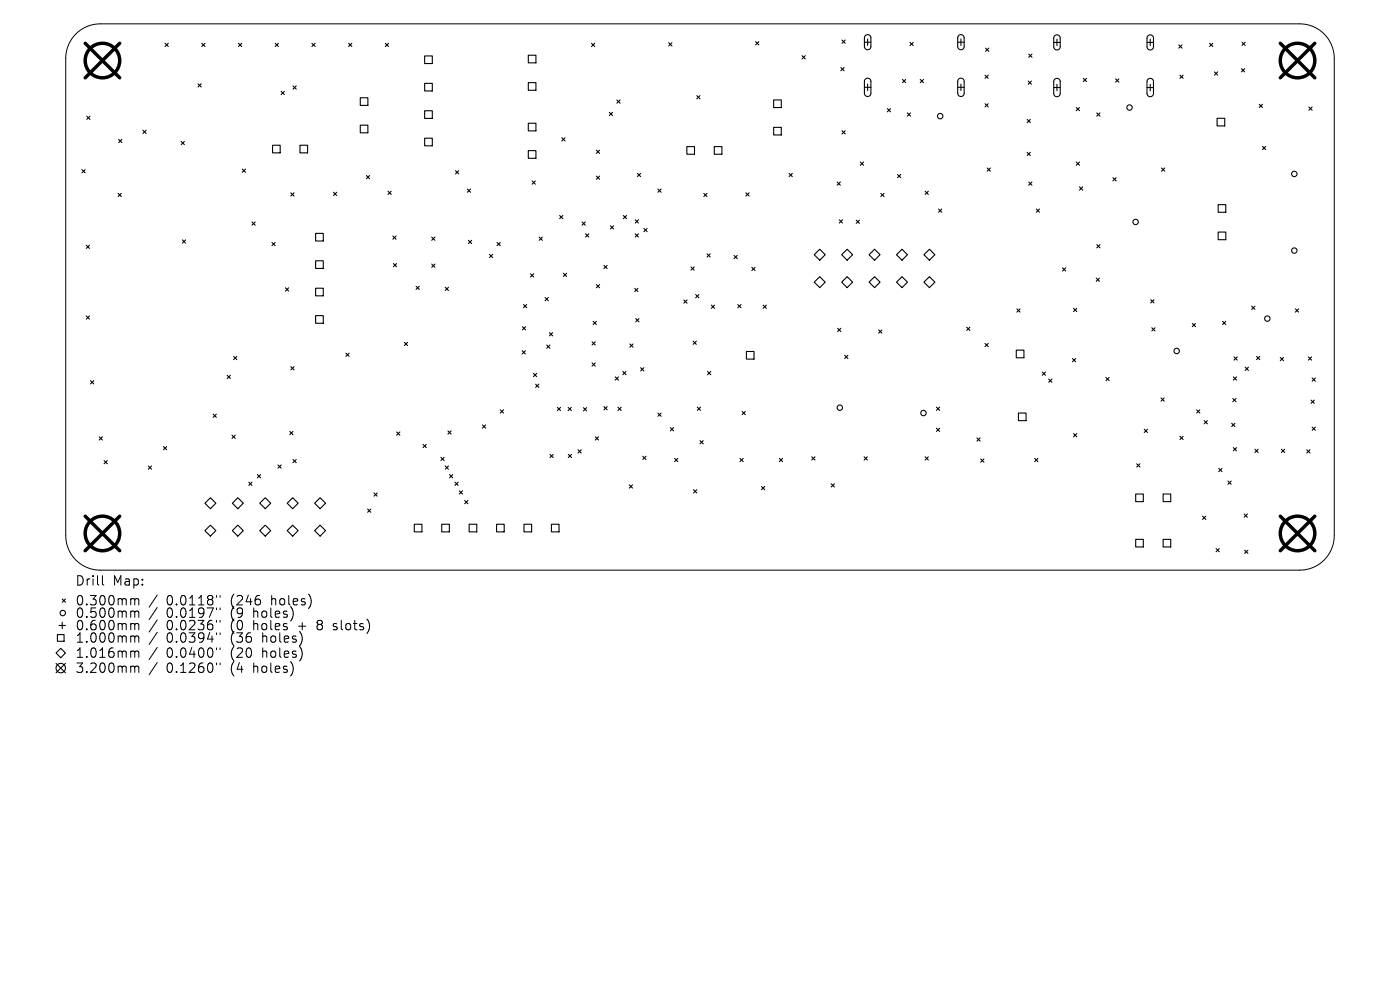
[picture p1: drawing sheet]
<svg xmlns="http://www.w3.org/2000/svg" width="297mm" height="210mm" viewBox="0 0 297 210" stroke-linecap="round" stroke-linejoin="round" font-family="sans-serif">
<defs><g id="words">
<g font-size="2.8">
<text x="15.9" y="124.5">Drill</text>
<text x="23.9" y="124.5">Map:</text>
<text x="15.9" y="128.7">0.300mm</text>
<text x="15.9" y="131.3">0.500mm</text>
<text x="35.3" y="128.7">0.0118&quot;</text>
<text x="35.3" y="131.3">0.0197&quot;</text>
<text x="49.1" y="128.7">(246</text>
<text x="49.1" y="131.3">(9</text>
<text x="54" y="131.3">holes)</text>
<text x="57.8" y="128.7">holes)</text>
<text x="15.9" y="134">0.600mm</text>
<text x="15.9" y="136.6">1.000mm</text>
<text x="35.3" y="134">0.0236&quot;</text>
<text x="35.3" y="136.6">0.0394&quot;</text>
<text x="49.1" y="134">(0</text>
<text x="49.1" y="136.6">(36</text>
<text x="54" y="134">holes</text>
<text x="55.9" y="136.6">holes)</text>
<text x="63.7" y="134">+</text>
<text x="67.9" y="134">8</text>
<text x="71.6" y="134">slots)</text>
<text x="15.9" y="139.8">1.016mm</text>
<text x="15.9" y="143">3.200mm</text>
<text x="35.3" y="139.8">0.0400&quot;</text>
<text x="35.3" y="143">0.1260&quot;</text>
<text x="49.1" y="139.8">(20</text>
<text x="49.1" y="143">(4</text>
<text x="54" y="143">holes)</text>
<text x="55.9" y="139.8">holes)</text>
</g>
</g></defs>
<g fill="none" stroke="#000" stroke-width=".21">
<path d="M16.1 7.2a7.3 7.3 0 0 1 5.2-2.1h254.4a7.3 7.3 0 0 1 7.4 7.3v101.2a7.3 7.3 0 0 1-7.4 7.3h-254.4a7.3 7.3 0 0 1-7.4-7.3v-101.2a7.3 7.3 0 0 1 2.2-5.2zM21.7 122.1v1.7l.3 .3M28 127l.5 .1 .1 .2M28 129.6h.3l.3 .3M28 132.3h.3l.3 .3M28 134.9l.5 .1 .1 .2M28 138.1l.5 .1 .1 .2M28.6 127.3l.3-.3 .5 .1v1.2M28.6 127.3v1M28.6 129.9v1.1M28.6 132.6v1M28.6 135.2v1"/>
<path d="M28.6 138.4v1M28.6 129.9l.3-.3 .5 .1v1.3M28.6 132.6l.3-.3 .5 .1v1.2M28.6 135.2l.3-.3 .5 .1v1.2M28.6 138.4l.3-.3 .5 .1v1.2M33.4 126.2l-1.8 2.6M33.4 128.9l-1.8 2.5M33.4 131.5l-1.8 2.6M33.4 134.1l-1.8 2.6M33.4 137.3l-1.8 2.6M45.9 126.3v.4M45.9 129v.3"/>
<path d="M45.9 131.6v.4M45.9 134.2v.4M45.9 137.4v.4M46.7 126.3v.4M46.7 129v.3M46.7 131.6v.4M46.7 134.2v.4M46.7 137.4v.4M70.7 133.5l.2 .1M70.8 132.4v.4M28 141.3h.3l.3 .3M28.6 141.6v1"/>
<path d="M28.6 141.6l.3-.3 .5 .1v1.2M33.4 140.5l-1.8 2.6M45.9 140.6v.4M46.7 140.6v.4"/>
</g>
<g fill="none" stroke="#000" stroke-width=".23">
<path d="M35 9.2l.7 .7M35.7 9.2l-.7 .7M42 17.8l.7 .7M42.7 17.8l-.7 .7M42.8 9.2l.7 .7M43.5 9.2l-.7 .7M50.6 9.2l.7 .7M51.3 9.2l-.7 .7M58.4 9.2l.7 .7M59.1 9.2l-.7 .7M59.6 19.4l.7 .7M60.3 19.4l-.7 .7"/>
<path d="M62.2 18.2l.6 .7M62.8 18.2l-.6 .7M66.2 9.2l.7 .7M66.9 9.2l-.7 .7M74 9.2l.6 .7M74.6 9.2l-.6 .7M81.7 9.2l.7 .7M82.4 9.2l-.7 .7M90.1 11.9h1.6v1.6h-1.6zM90.1 17.7h1.6v1.6h-1.6zM112.1 11.7h1.6v1.6h-1.6zM112.1 17.5h1.6v1.7h-1.6z"/>
<path d="M125.5 9.2l.7 .7M126.2 9.2l-.7 .7M141.9 9.1l.6 .7M142.5 9.1l-.6 .7M160.3 8.8l.7 .7M161 8.8l-.7 .7M170.1 11.8l.7 .7M170.8 11.8l-.7 .7M178.4 14.3l.7 .7M178.6 8.5l.7 .7M179.1 14.3l-.7 .7M179.3 8.5l-.7 .7"/>
<path d="M183.4 9h1.4M183.4 18.5h1.4M183.6 7.5a.69 .69 0 0 1 .7-.1 .69 .69 0 0 1 .5 .6v1.9a.69 .69 0 0 1-.7 .7 .69 .69 0 0 1-.7-.7v-1.9zM183.6 16.8a.69 .69 0 0 1 .7-.2 .69 .69 0 0 1 .5 .7v2.5a.69 .69 0 0 1-.7 .7 .69 .69 0 0 1-.7-.7v-2.6zM184.1 8.3v1.3M184.1 17.8v1.4M191.4 16.9l.7 .6M192.1 16.9l-.7 .6M193 9l.7 .7M193.7 9l-.7 .7M195.2 16.9l.7 .6M195.9 16.9l-.7 .6"/>
<path d="M203.2 9h1.3M203.2 18.5h1.3M203.4 7.5a.69 .69 0 0 1 .7-.1 .69 .69 0 0 1 .4 .6v1.9a.69 .69 0 0 1-.6 .7 .69 .69 0 0 1-.7-.7v-1.9zM203.4 16.8a.69 .69 0 0 1 .7-.2 .69 .69 0 0 1 .4 .7v2.5a.69 .69 0 0 1-.6 .7 .69 .69 0 0 1-.7-.7v-2.6zM203.9 8.3v1.3M203.9 17.8v1.4M209 15.9l.7 .7M209.1 10.2l.7 .7M209.7 15.9l-.7 .7M209.8 10.2l-.7 .7M218.1 17.2l.7 .7M218.2 11.5l.7 .7"/>
<path d="M218.8 17.2l-.7 .7M218.9 11.5l-.7 .7M223.5 9h1.4M223.5 18.6h1.4M223.7 7.6a.69 .69 0 0 1 .8-.2 .69 .69 0 0 1 .4 .7v1.8a.69 .69 0 0 1-.7 .7 .69 .69 0 0 1-.7-.7v-1.9zM223.7 16.8a.69 .69 0 0 1 .8-.1 .69 .69 0 0 1 .4 .6v2.5a.69 .69 0 0 1-.7 .7 .69 .69 0 0 1-.7-.7v-2.5zM224.2 8.3v1.4M224.2 17.9v1.4M229.8 16.6l.7 .7M230.5 16.6l-.7 .7M236.7 16.7l.7 .7M237.4 16.7l-.7 .7"/>
<path d="M243.3 9h1.4M243.3 18.6h1.4M243.5 7.6a.69 .69 0 0 1 .8-.2 .69 .69 0 0 1 .4 .7v1.8a.69 .69 0 0 1-.7 .7 .69 .69 0 0 1-.7-.7v-1.9zM243.5 16.8a.69 .69 0 0 1 .8-.1 .69 .69 0 0 1 .4 .6v2.5a.69 .69 0 0 1-.7 .7 .69 .69 0 0 1-.7-.7v-2.5zM244 8.3v1.4M244 17.9v1.4M250.1 9.5l.7 .7M250.3 15.9l.7 .7M250.8 9.5l-.7 .7M251 15.9l-.7 .7M256.6 9.2l.7 .7M257.3 9.2l-.7 .7"/>
<path d="M257.6 15.2l.7 .7M258.3 15.2l-.7 .7M263.4 14.6l.6 .6M263.5 9l.7 .6M264 14.6l-.6 .6M264.2 9l-.7 .6M17.4 36l.7 .7M18.1 36l-.7 .7M18.4 24.6l.7 .7M19.1 24.6l-.7 .7M25.2 29.6l.7 .7M25.9 29.6l-.7 .7"/>
<path d="M30.3 27.6l.7 .7M31 27.6l-.7 .7M38.4 30l.7 .7M39.1 30l-.7 .7M51.4 35.9l.7 .6M52.1 35.9l-.7 .6M57.8 30.8h1.6v1.6h-1.6zM63.6 30.8h1.7v1.6h-1.7zM76.4 20.7h1.6v1.7h-1.6zM76.4 26.6h1.6v1.6h-1.6zM77.7 37.2l.7 .7M78.4 37.2l-.7 .7"/>
<path d="M90.1 23.5h1.6v1.6h-1.6zM90.1 29.3h1.6v1.6h-1.6zM96.6 36.2l.7 .7M97.3 36.2l-.7 .7M112.1 26.1h1.6v1.7h-1.6zM112.1 32h1.6v1.6h-1.6zM112.9 38.4l.7 .7M113.6 38.4l-.7 .7M119.2 29.2l.7 .7M119.9 29.2l-.7 .7M126.5 31.9l.7 .6M126.5 37.4l.7 .6"/>
<path d="M127.2 31.9l-.7 .6M127.2 37.4l-.7 .6M129.3 23.8l.6 .7M129.9 23.8l-.6 .7M130.9 21.2l.7 .7M131.6 21.2l-.7 .7M135.2 36.8l.7 .7M135.9 36.8l-.7 .7M145.7 31.1h1.6v1.6h-1.6zM147.8 20.3l.7 .7M148.5 20.3l-.7 .7M151.5 31.1h1.7v1.6h-1.7z"/>
<path d="M164.1 21.2h1.6v1.6h-1.6zM164.1 27h1.6v1.6h-1.6zM167.4 36.8l.7 .7M168.1 36.8l-.7 .7M177.6 38.6l.7 .7M178.3 38.6l-.7 .7M178.6 27.7l.7 .7M179.3 27.7l-.7 .7M182.5 34.4l.7 .7M183.2 34.4l-.7 .7M188.2 23l.7 .7M188.9 23l-.7 .7"/>
<path d="M190.4 37l.7 .7M191.1 37l-.7 .7M192.5 24l.7 .6M193.2 24l-.7 .6M209 22l.7 .7M209.4 35.6l.7 .7M209.7 22l-.7 .7M210.1 35.6l-.7 .7M217.9 25.3l.7 .7M217.9 32.3l.7 .7M218.2 38.6l.7 .7M218.6 25.3l-.7 .7"/>
<path d="M218.6 32.3l-.7 .7M218.9 38.6l-.7 .7M228.3 22.8l.7 .7M228.3 34.4l.7 .7M229 22.8l-.7 .7M229 34.4l-.7 .7M229 39.6l.7 .7M229.7 39.6l-.7 .7M232.7 24l.7 .6M233.4 24l-.7 .6M236.1 37.7l.7 .7M236.8 37.7l-.7 .7"/>
<path d="M246.4 35.6l.7 .7M247.1 35.6l-.7 .7M258.2 25.1h1.6v1.6h-1.6zM267.1 22.1l.7 .7M267.8 22.1l-.7 .7M267.8 31.1l.7 .6M268.5 31.1l-.7 .6M277.7 22.7l.7 .7M278.4 22.7l-.7 .7M18.3 52l.7 .7M19 52l-.7 .7M25.1 41l.6 .7"/>
<path d="M25.7 41l-.6 .7M38.7 50.9l.7 .7M39.4 50.9l-.7 .7M53.5 47.1l.6 .7M54.1 47.1l-.6 .7M57.7 51.4l.7 .7M58.4 51.4l-.7 .7M61.7 40.9l.7 .7M62.4 40.9l-.7 .7M67 49.5h1.6v1.6h-1.6zM67 55.3h1.6v1.6h-1.6zM70.7 40.8l.7 .7"/>
<path d="M71.4 40.8l-.7 .7M82.3 40.6l.7 .6M83 40.6l-.7 .6M83.3 50.1l.7 .6M83.5 55.9l.6 .7M84 50.1l-.7 .6M84.1 55.9l-.6 .7M91.6 50.3l.7 .7M91.6 56l.7 .7M92.3 50.3l-.7 .7M92.3 56l-.7 .7M99.1 40.1l.7 .7"/>
<path d="M99.4 51l.7 .7M99.8 40.1l-.7 .7M100.1 51l-.7 .7M103.8 54l.7 .6M104.5 54l-.7 .6M105.4 51.4l.7 .7M106.1 51.4l-.7 .7M112.5 58.1l.7 .7M113.2 58.1l-.7 .7M114.4 50.3l.7 .7M115.1 50.3l-.7 .7M118.7 45.7l.7 .7"/>
<path d="M119.4 45.7l-.7 .7M119.5 58l.7 .7M120.2 58l-.7 .7M123.5 47.1l.7 .7M124.2 47.1l-.7 .7M124.2 49.6l.7 .7M124.9 49.6l-.7 .7M128.1 56.3l.7 .7M128.8 56.3l-.7 .7M129.5 47.9l.7 .7M130.2 47.9l-.7 .7M132.2 45.7l.7 .7"/>
<path d="M132.9 45.7l-.7 .7M134.8 46.6l.6 .7M134.8 49.6l.6 .7M135.4 46.6l-.6 .7M135.4 49.6l-.6 .7M136.6 48.5l.7 .6M137.3 48.5l-.7 .6M139.6 40.1l.7 .7M140.3 40.1l-.7 .7M146.6 56.6l.7 .7M147.3 56.6l-.7 .7M149.3 41l.7 .7"/>
<path d="M150 41l-.7 .7M150 53.8l.7 .7M150.7 53.8l-.7 .7M155.7 54.2l.7 .7M156.4 54.2l-.7 .7M158.2 40.9l.7 .7M158.9 40.9l-.7 .7M159.5 56.7l.7 .7M160.2 56.7l-.7 .7M172.7 54l1.2-1.1 1.2 1.1-1.2 1.2zM172.7 59.9l1.2-1.2 1.2 1.2-1.2 1.1zM178 46.6l.7 .7"/>
<path d="M178.6 54l1.1-1.1 1.2 1.1-1.2 1.2zM178.6 59.9l1.1-1.2 1.2 1.2-1.2 1.1zM178.7 46.6l-.7 .7M181.6 46.7l.7 .7M182.3 46.7l-.7 .7M184.4 54l1.1-1.1 1.2 1.1-1.2 1.2zM184.4 59.9l1.1-1.2 1.2 1.2-1.2 1.1zM186.9 41l.7 .7M187.6 41l-.7 .7M190.2 54l1.2-1.1 1.1 1.1-1.1 1.2zM190.2 59.9l1.2-1.2 1.1 1.2-1.1 1.1zM196 54l1.2-1.1 1.1 1.1-1.1 1.2z"/>
<path d="M196 59.9l1.2-1.2 1.1 1.2-1.1 1.1zM196.3 40.6l.6 .6M196.9 40.6l-.6 .6M199.1 44.3l.7 .7M199.8 44.3l-.7 .7M219.8 44.3l.7 .7M220.5 44.3l-.7 .7M225.4 56.8l.7 .7M226.1 56.8l-.7 .7M232.6 59l.6 .7M232.7 51.9l.7 .7M233.2 59l-.6 .7"/>
<path d="M233.4 51.9l-.7 .7M258.4 43.4h1.6v1.6h-1.6zM258.4 49.2h1.6v1.6h-1.6zM18.3 67l.7 .7M19 67l-.7 .7M48.2 79.6l.7 .7M48.9 79.6l-.7 .7M49.6 75.6l.6 .7M50.2 75.6l-.6 .7M60.6 61.1l.6 .6M61.2 61.1l-.6 .6M61.7 77.8l.7 .7"/>
<path d="M62.4 77.8l-.7 .7M67 61.1h1.6v1.7h-1.6zM67 67h1.6v1.6h-1.6zM73.4 74.9l.7 .7M74.1 74.9l-.7 .7M85.8 72.6l.7 .7M86.5 72.6l-.7 .7M88.3 60.7l.7 .7M89 60.7l-.7 .7M94.4 60.9l.7 .7M95.1 60.9l-.7 .7M110.8 74.4l.7 .7"/>
<path d="M110.8 69.3l.7 .7M111.1 64.6l.6 .7M111.5 74.4l-.7 .7M111.5 69.3l-.7 .7M111.7 64.6l-.6 .7M113.2 79.2l.7 .7M113.9 79.2l-.7 .7M115.6 63.1l.7 .7M116 73.2l.7 .7M116.3 63.1l-.7 .7M116.6 70.6l.6 .6M116.7 73.2l-.7 .7"/>
<path d="M117.2 70.6l-.6 .6M125.6 72.5l.7 .7M125.6 77l.7 .7M125.8 68.2l.7 .6M126.3 72.5l-.7 .7M126.3 77l-.7 .7M126.5 68.2l-.7 .6M126.5 60.4l.7 .7M127.2 60.4l-.7 .7M130.5 80l.7 .6M131.2 80l-.7 .6M132.1 78.8l.7 .7"/>
<path d="M132.8 78.8l-.7 .7M133.6 73l.7 .7M134.3 73l-.7 .7M134.6 61.2l.7 .7M134.9 67.6l.7 .7M135.3 61.2l-.7 .7M135.6 67.6l-.7 .7M135.9 78l.7 .7M136.6 78l-.7 .7M145.1 63.6l.7 .7M145.8 63.6l-.7 .7M147 72.4l.7 .7"/>
<path d="M147.6 62.5l.7 .7M147.7 72.4l-.7 .7M148.3 62.5l-.7 .7M150.1 78.8l.7 .7M150.8 78.8l-.7 .7M150.9 64.7l.7 .7M151.6 64.7l-.7 .7M156.5 64.6l.7 .7M157.2 64.6l-.7 .7M158.3 74.6h1.7v1.6h-1.7zM161.9 64.7l.7 .7M162.6 64.7l-.7 .7"/>
<path d="M177.7 69.6l.7 .7M178.4 69.6l-.7 .7M179.2 75.4l.7 .7M179.9 75.4l-.7 .7M186.4 70l.7 .7M187.1 70l-.7 .7M205.1 69.4l.7 .7M205.8 69.4l-.7 .7M209 72.9l.7 .6M209.7 72.9l-.7 .6M215.6 74.3h1.6v1.6h-1.6zM215.7 65.5l.7 .7"/>
<path d="M216.4 65.5l-.7 .7M221.1 78.9l.7 .7M221.8 78.9l-.7 .7M227.5 76.1l.7 .6M227.7 65.4l.7 .7M228.2 76.1l-.7 .6M228.4 65.4l-.7 .7M244.1 63.6l.7 .7M244.4 69.5l.6 .7M244.8 63.6l-.7 .7M245 69.5l-.6 .7M252.9 68.6l.7 .7"/>
<path d="M253.6 68.6l-.7 .7M259.4 68.2l.6 .6M260 68.2l-.6 .6M261.6 80l.7 .6M261.8 75.7l.7 .7M262.3 80l-.7 .6M262.5 75.7l-.7 .7M264.2 77.9l.6 .7M264.8 77.9l-.6 .7M265.5 64.9l.7 .7M266.2 64.9l-.7 .7M266.6 75.6l.7 .7"/>
<path d="M267.3 75.6l-.7 .7M271.6 75.8l.7 .7M272.3 75.8l-.7 .7M274.8 65.5l.7 .7M275.5 65.5l-.7 .7M277.6 75.7l.6 .7M278.2 75.7l-.6 .7M19.2 80.8l.7 .6M19.9 80.8l-.7 .6M21 92.7l.7 .6M21.7 92.7l-.7 .6M22.1 97.7l.7 .7"/>
<path d="M22.8 97.7l-.7 .7M31.5 98.8l.7 .7M32.2 98.8l-.7 .7M34.7 94.7l.7 .7M35.4 94.7l-.7 .7M45.2 87.9l.7 .6M45.9 87.9l-.7 .6M49.2 92.3l.7 .7M49.9 92.3l-.7 .7M59 98.6l.7 .7M59.7 98.6l-.7 .7M61.5 91.5l.7 .7"/>
<path d="M62.2 91.5l-.7 .7M62.2 97.5l.6 .7M62.8 97.5l-.6 .7M84.1 91.6l.7 .7M84.8 91.6l-.7 .7M89.8 94.3l.6 .7M90.4 94.3l-.6 .7M93.5 97l.7 .7M94.2 97l-.7 .7M94.4 98.8l.7 .7M95 91.4l.7 .7M95.1 98.8l-.7 .7"/>
<path d="M95.7 91.4l-.7 .7M102.4 90.1l.6 .7M103 90.1l-.6 .7M106.1 86.9l.7 .7M106.8 86.9l-.7 .7M113.6 81.5l.7 .7M114.3 81.5l-.7 .7M116.7 96.4l.7 .7M117.4 96.4l-.7 .7M118.2 86.4l.7 .7M118.9 86.4l-.7 .7M120.5 86.4l.7 .7"/>
<path d="M120.6 96.4l.6 .7M121.2 86.4l-.7 .7M121.2 96.4l-.6 .7M122.6 95.4l.7 .7M123.3 95.4l-.7 .7M123.8 86.5l.7 .7M124.5 86.5l-.7 .7M126.3 92.7l.7 .6M127 92.7l-.7 .6M128.1 86.2l.7 .7M128.8 86.2l-.7 .7M131.1 86.4l.7 .7"/>
<path d="M131.8 86.4l-.7 .7M136.4 96.8l.6 .7M137 96.8l-.6 .7M139.6 87.6l.7 .7M140.3 87.6l-.7 .7M142.2 90.7l.7 .7M142.9 90.7l-.7 .7M143.1 97.2l.7 .7M143.8 97.2l-.7 .7M147.9 86.4l.7 .7M148.5 93.5l.7 .7M148.6 86.4l-.7 .7"/>
<path d="M149.2 93.5l-.7 .7M157 97.2l.7 .7M157.4 87.3l.7 .7M157.7 97.2l-.7 .7M158.1 87.3l-.7 .7M165.3 97.2l.7 .7M166 97.2l-.7 .7M172.2 96.9l.7 .7M172.9 96.9l-.7 .7M183.3 96.9l.7 .7M184 96.9l-.7 .7M196.3 96.9l.6 .7"/>
<path d="M196.9 96.9l-.6 .7M198.7 86.4l.6 .7M198.7 90.8l.6 .7M199.3 86.4l-.6 .7M199.3 90.8l-.6 .7M207.2 92.9l.7 .7M207.9 92.9l-.7 .7M208 97.4l.7 .6M208.7 97.4l-.7 .6M216.1 87.6h1.6v1.6h-1.6zM219.5 97.2l.7 .7M220.2 97.2l-.7 .7"/>
<path d="M222.5 80.4l.7 .7M223.2 80.4l-.7 .7M227.7 92l.7 .7M228.4 92l-.7 .7M234.6 80.1l.7 .7M235.3 80.1l-.7 .7M241.1 98.4l.7 .7M241.8 98.4l-.7 .7M242.7 91.1l.7 .6M243.4 91.1l-.7 .6M246.3 84.4l.7 .7M247 84.4l-.7 .7"/>
<path d="M250.3 92.5l.7 .7M251 92.5l-.7 .7M253.9 86.9l.6 .7M254.5 86.9l-.6 .7M255.5 89.2l.6 .7M256.1 89.2l-.6 .7M258.6 99.4l.6 .6M259.2 99.4l-.6 .6M261.3 89.8l.7 .7M261.5 84.5l.7 .7M261.6 95l.7 .6M262 89.8l-.7 .7"/>
<path d="M262.2 84.5l-.7 .7M262.3 95l-.7 .6M266.2 95.3l.7 .7M266.9 95.3l-.7 .7M271.8 95.3l.7 .7M272.5 95.3l-.7 .7M277.2 95.4l.7 .7M277.9 95.4l-.7 .7M278.1 84.9l.7 .7M278.4 80.2l.6 .7M278.4 90.6l.6 .7M278.8 84.9l-.7 .7"/>
<path d="M279 80.2l-.6 .7M279 90.6l-.6 .7M43.5 106.7l1.1-1.1 1.2 1.1-1.2 1.2zM43.5 112.6l1.1-1.2 1.2 1.2-1.2 1.1zM49.3 106.7l1.2-1.1 1.1 1.1-1.1 1.2zM49.3 112.6l1.2-1.2 1.1 1.2-1.1 1.1zM52.8 102.3l.7 .7M53.5 102.3l-.7 .7M54.6 100.7l.7 .7M55.1 106.7l1.2-1.1 1.1 1.1-1.1 1.2zM55.1 112.6l1.2-1.2 1.1 1.2-1.1 1.1zM55.3 100.7l-.7 .7"/>
<path d="M60.9 106.7l1.2-1.1 1.2 1.1-1.2 1.2zM60.9 112.6l1.2-1.2 1.2 1.2-1.2 1.1zM66.7 106.7l1.2-1.1 1.2 1.1-1.2 1.2zM66.7 112.6l1.2-1.2 1.2 1.2-1.2 1.1zM78 108l.7 .7M78.7 108l-.7 .7M79.3 104.6l.7 .7M80 104.6l-.7 .7M87.9 111.2h1.6v1.6h-1.6zM93.7 111.2h1.6v1.6h-1.6zM95.4 100.7l.7 .7M96.1 100.7l-.7 .7"/>
<path d="M96.5 102.3l.7 .7M97.2 102.3l-.7 .7M97.4 104.1l.7 .7M98.1 104.1l-.7 .7M98.6 106.2l.7 .7M99.3 106.2l-.7 .7M99.5 111.2h1.6v1.6h-1.6zM105.3 111.2h1.7v1.6h-1.7zM111.2 111.2h1.6v1.6h-1.6zM117 111.2h1.6v1.6h-1.6zM133.5 102.9l.7 .6M134.2 102.9l-.7 .6"/>
<path d="M147.1 103.9l.7 .7M147.8 103.9l-.7 .7M161.6 103.2l.6 .7M162.2 103.2l-.6 .7M176.3 102.6l.7 .7M177 102.6l-.7 .7M240.9 104.8h1.6v1.6h-1.6zM240.9 114.4h1.6v1.6h-1.6zM246.7 104.8h1.7v1.6h-1.7zM246.7 114.4h1.7v1.6h-1.7zM255.1 109.5l.7 .7M255.8 109.5l-.7 .7"/>
<path d="M258 116.4l.7 .7M258.7 116.4l-.7 .7M260.5 102l.7 .7M261.2 102l-.7 .7M263.9 109l.7 .7M264 116.7l.7 .7M264.6 109l-.7 .7M264.7 116.7l-.7 .7M12.2 134.6h1.4v1.4h-1.4zM12.5 132.7h1.4M12.9 137.5l1 1-1 1-1-1zM13.2 127.1l.7 .6"/>
<path d="M13.2 132v1.4M13.9 127.1l-.7 .6M11.9 140.7l2 2M13.9 140.7l-2 2"/>
<circle cx="199.5" cy="24.6" r=".57"/>
<circle cx="239.6" cy="22.8" r=".57"/>
<circle cx="274.6" cy="36.9" r=".57"/>
<circle cx="240.9" cy="47.1" r=".57"/>
<circle cx="274.6" cy="53.2" r=".57"/>
<circle cx="249.6" cy="74.5" r=".57"/>
<circle cx="268.9" cy="67.6" r=".57"/>
<circle cx="178.2" cy="86.5" r=".57"/>
<circle cx="195.9" cy="87.6" r=".57"/>
<circle cx="13.3" cy="130" r=".57"/>
<circle cx="12.9" cy="141.7" r="1"/>
</g>
<g fill="none" stroke="#000" stroke-width=".73">
<path d="M18.1 9.2l7.3 7.3M25.4 9.2l-7.3 7.3M271.6 9.2l7.3 7.3M278.9 9.2l-7.3 7.3M18.1 109.5l7.3 7.3M25.4 109.5l-7.3 7.3M271.6 109.5l7.3 7.3M278.9 109.5l-7.3 7.3"/>
<circle cx="21.7" cy="12.8" r="3.7"/>
<circle cx="275.3" cy="12.8" r="3.7"/>
<circle cx="21.7" cy="113.2" r="3.7"/>
<circle cx="275.3" cy="113.2" r="3.7"/>
</g>
<use href="#words"/>
</svg>
